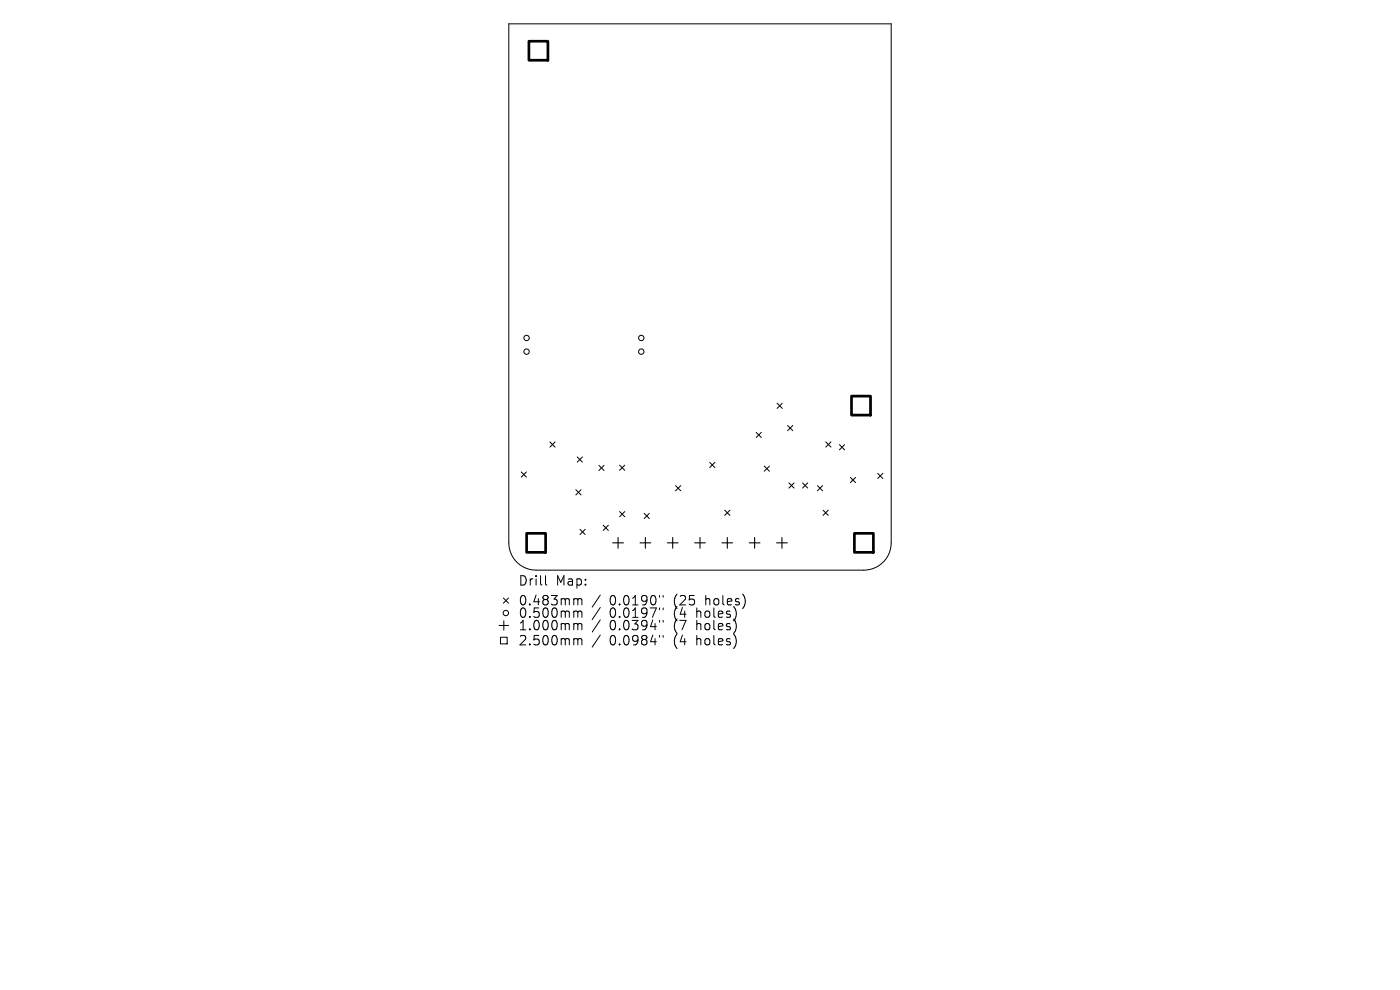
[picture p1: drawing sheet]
<svg xmlns="http://www.w3.org/2000/svg" width="297mm" height="210mm" viewBox="0 0 297 210" stroke-linecap="round" stroke-linejoin="round" font-family="sans-serif">
<defs><g id="words">
<g font-size="2.8">
<text x="109.9" y="124.5">Drill</text>
<text x="117.9" y="124.5">Map:</text>
<text x="109.9" y="128.7">0.483mm</text>
<text x="109.9" y="131.3">0.500mm</text>
<text x="129.3" y="128.7">0.0190&quot;</text>
<text x="129.3" y="131.3">0.0197&quot;</text>
<text x="143.1" y="128.7">(25</text>
<text x="143.1" y="131.3">(4</text>
<text x="148" y="131.3">holes)</text>
<text x="149.9" y="128.7">holes)</text>
<text x="109.9" y="134">1.000mm</text>
<text x="109.9" y="137.2">2.500mm</text>
<text x="129.3" y="134">0.0394&quot;</text>
<text x="129.3" y="137.2">0.0984&quot;</text>
<text x="143.1" y="134">(7</text>
<text x="143.1" y="137.2">(4</text>
<text x="148" y="134">holes)</text>
<text x="148" y="137.2">holes)</text>
</g>
</g></defs>
<g fill="none" stroke="#000" stroke-width=".21">
<path d="M107.9 5.1h81.2v110.1a5.8 5.8 0 0 1-5.8 5.7h-69.6a5.8 5.8 0 0 1-5.8-5.7zM116.7 93.7l1.1 1.1M117.8 93.7l-1.1 1.1M122.5 96.9l1.1 1.1M123.6 96.9l-1.1 1.1M127.1 98.7l1.1 1.1M128.2 98.7l-1.1 1.1M131.4 98.7l1.1 1.1M132.5 98.7l-1.1 1.1M150.6 98.1l1.1 1.1M151.7 98.1l-1.1 1.1M160.4 91.7l1.1 1.1"/>
<path d="M161.5 91.7l-1.1 1.1M162.1 98.9l1.1 1.1M163.2 98.9l-1.1 1.1M164.9 85.5l1.1 1.1M166 85.5l-1.1 1.1M167.1 90.3l1.1 1.1M168.2 90.3l-1.1 1.1M175.2 93.7l1.1 1.1M176.3 93.7l-1.1 1.1M178.1 94.3l1.1 1.1M179.2 94.3l-1.1 1.1M110.6 100.1l1.1 1.1"/>
<path d="M111.7 100.1l-1.1 1.1M122.2 103.9l1.1 1.1M123 112.3l1.1 1.1M123.3 103.9l-1.1 1.1M124.1 112.3l-1.1 1.1M128 111.4l1.1 1.1M129.1 111.4l-1.1 1.1M131.4 108.5l1.1 1.1M132.5 108.5l-1.1 1.1M136.7 108.9l1.1 1.1M137.8 108.9l-1.1 1.1M143.3 103l1.1 1.1"/>
<path d="M144.4 103l-1.1 1.1M153.7 108.2l1.1 1.1M154.8 108.2l-1.1 1.1M167.4 102.4l1.1 1.1M168.5 102.4l-1.1 1.1M170.3 102.4l1.1 1.1M171.4 102.4l-1.1 1.1M173.4 103l1.1 1.1M174.5 103l-1.1 1.1M174.6 108.2l1.1 1.1M175.7 108.2l-1.1 1.1M180.4 101.3l1.1 1.1"/>
<path d="M181.5 101.3l-1.1 1.1M186.2 100.4l1.1 1.1M187.3 100.4l-1.1 1.1M105.9 132.7h2M106.2 135.2h1.4v1.4h-1.4zM106.8 126.9l1.1 1.1M106.9 131.7v2M107.9 126.9l-1.1 1.1M115.7 122.1v1.7l.3 .3M122 127l.5 .1 .1 .2M122 129.6h.3l.3 .3M122 132.3h.3l.3 .3"/>
<path d="M122 135.5l.5 .1 .1 .2M122.6 127.3l.3-.3 .4 .1 .1 1.2M122.6 127.3v1M122.6 129.9v1.1M122.6 132.6v1M122.6 135.8v1M122.6 129.9l.3-.3 .4 .1 .1 1.3M122.6 132.6l.3-.3 .4 .1 .1 1.2M122.6 135.8l.3-.3 .4 .1 .1 1.2M127.3 126.2l-1.7 2.6M127.3 128.9l-1.7 2.5M127.3 131.5l-1.7 2.6"/>
<path d="M127.3 134.7l-1.7 2.6M139.9 126.3v.4M139.9 129v.3M139.9 131.6v.4M139.9 134.8v.4M140.7 126.3v.4M140.7 129v.3M140.7 131.6v.4M140.7 134.8v.4"/>
<circle cx="111.7" cy="74.6" r=".57"/>
<circle cx="111.7" cy="71.7" r=".57"/>
<circle cx="136" cy="74.6" r=".57"/>
<circle cx="136" cy="71.7" r=".57"/>
<circle cx="107.3" cy="130" r=".57"/>
</g>
<g fill="none" stroke="#000" stroke-width=".23">
<path d="M130 115.2h2.3M131.1 114v2.3M135.8 115.2h2.3M136.9 114v2.3M141.6 115.2h2.2M142.7 114v2.3M147.4 115.2h2.2M148.5 114v2.3M153.2 115.2h2.2M154.3 114v2.3M158.9 115.2h2.3M160.1 114v2.3"/>
<path d="M164.7 115.2h2.3M165.9 114v2.3"/>
</g>
<path d="M112.2 8.7h4v4.1h-4zM180.6 84h4.1v4.1h-4.1zM111.7 113.1h4.1v4.1h-4.1zM181.3 113.1h4v4.1h-4z" fill="none" stroke="#000" stroke-width=".57"/>
<use href="#words"/>
</svg>
